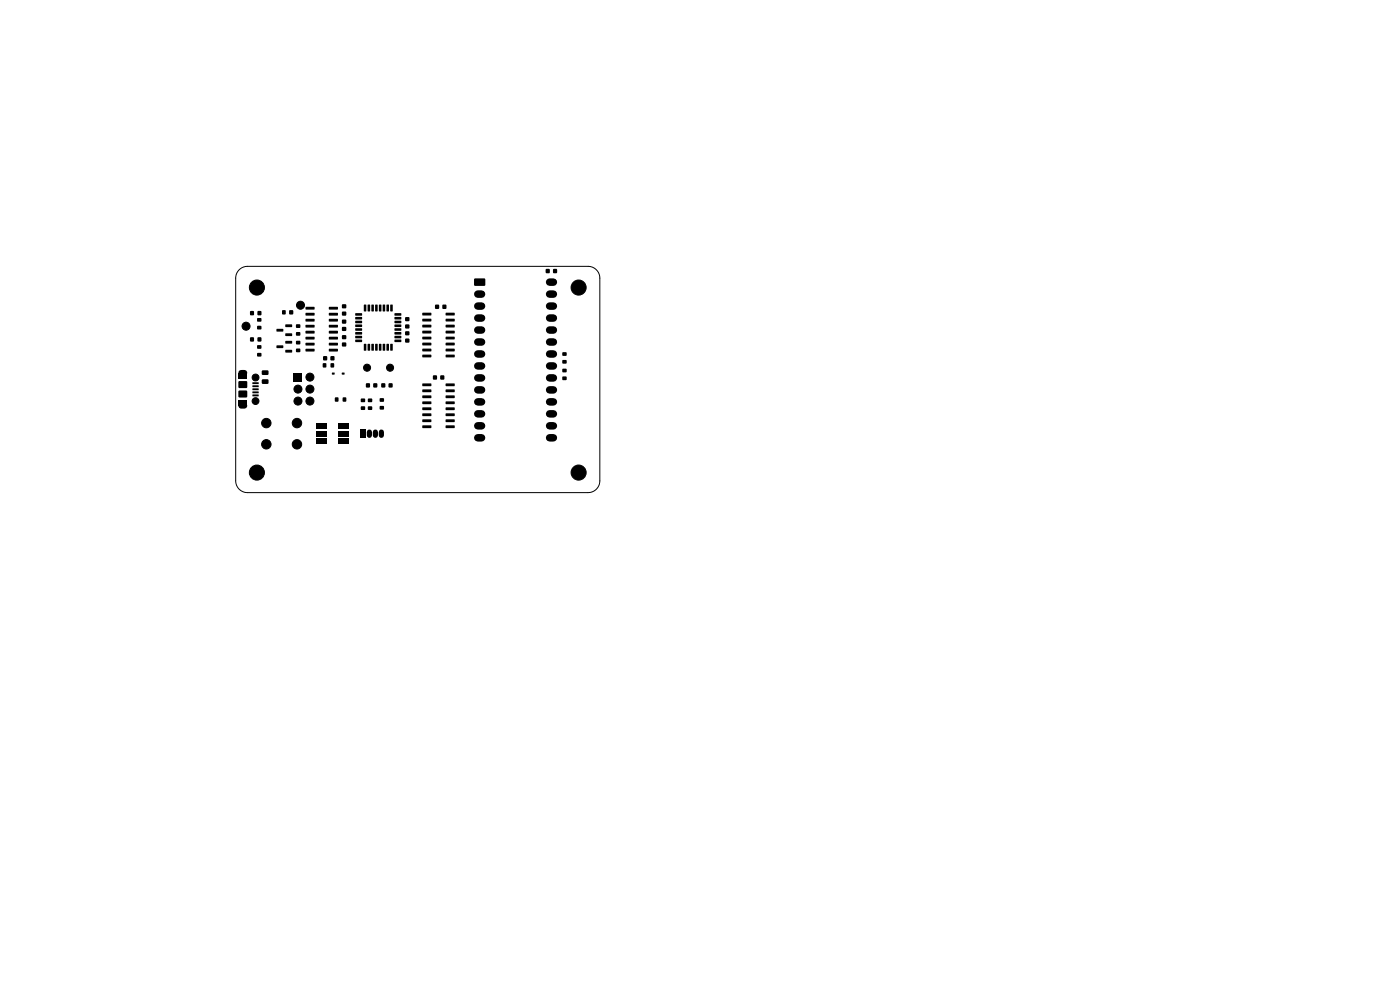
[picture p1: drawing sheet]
<svg xmlns="http://www.w3.org/2000/svg" width="297mm" height="210mm" viewBox="0 0 297 210" stroke-linecap="round" stroke-linejoin="round" font-family="sans-serif">
<g fill="#000">
<path d="M100.6 59.1h2.2l.2 .2-.1 1.2-.2 .2-2-.1-.1-.2zM115.8 57.1h.8v.8h-.8zM117.4 57.1h.7v.8h-.7zM50.6 79.1h1.9v1.2h-1.9zM53.1 66h.7v.8h-.7zM53.1 71.6h.7v.8h-.7zM54.7 66h.7v.8h-.7zM54.7 71.6h.7v.8h-.7zM54.6 74.9h.8v.7h-.8zM54.6 73.3h.8v.6h-.8zM54.6 69.2h.8v.6h-.8zM54.6 67.5h.8v.7h-.8z"/>
<path d="M55.6 78.6h1.2l.2 .2v.6l-.3 .2-1-.1-.2-.2zM58.7 69.8h1.3l.1 .5h-1.4zM58.7 73.3h1.3l.1 .5h-1.4zM59.9 65.8h.7v.9h-.7zM60.6 70.7h1.3l.1 .5-1.4 .1zM60.6 68.8h1.3l.1 .5-1.4 .1zM60.6 74.2h1.3l.1 .5-1.4 .1zM60.6 72.3h1.3l.1 .5-1.4 .1zM61.4 65.8h.8v.9h-.8zM62.8 68.8h.9v.7h-.9zM62.8 70.5h.9v.7h-.9zM62.8 72.3h.9v.7h-.9z"/>
<path d="M62.8 74h.9v.7h-.9zM64.8 65.1h1.9v.5l-1.8 .1zM64.8 66.4h1.9v.5h-1.8zM64.8 67.7l1.9-.1v.5l-1.8 .1zM64.8 68.9h1.9v.5l-1.8 .1zM64.8 70.2h1.9v.5h-1.8zM64.8 71.5l1.9-.1v.5l-1.8 .1zM64.8 72.7h1.9v.5l-1.8 .1zM64.8 74h1.9v.5l-1.8 .1zM68.5 77.1h.7v.8h-.7zM68.6 75.6h.8v.8h-.8zM69.8 74h1.8l.1 .5-1.9 .1z"/>
<path d="M69.8 72.7h1.8l.1 .5-1.9 .1zM69.8 71.5l1.8-.1 .1 .5-1.9 .1zM69.8 70.2h1.8l.1 .5h-1.9zM69.8 68.9h1.8l.1 .5-1.9 .1zM69.8 67.7l1.8-.1 .1 .5-1.9 .1zM69.8 66.4h1.8l.1 .5h-1.9zM69.8 65.1h1.8l.1 .5-1.9 .1zM70.1 75.6h.8v.8h-.8zM70.2 77.1h.6v.8h-.6zM70.4 79.1h.6v.3h-.6zM72.6 69.4h.8v.8h-.8zM72.6 67.8h.8v.8h-.8z"/>
<path d="M72.5 79.1h.6v.3h-.6zM72.6 71.1h.8v.8h-.8zM72.6 72.7h.8v.8h-.8zM72.6 64.6h.8v.8h-.8zM72.6 66.1h.8v.8h-.8zM75.4 66.5l1.3-.1 .1 .5-1.4 .1zM75.4 67.3l1.3-.1 .1 .5-1.4 .1zM75.4 68.1l1.3-.1 .1 .5-1.4 .1zM75.4 68.9l1.3-.1 .1 .5-1.4 .1zM75.4 69.7l1.3-.1 .1 .5-1.4 .1zM75.4 70.5l1.3-.1 .1 .5-1.4 .1zM75.4 71.3l1.3-.1 .1 .5-1.4 .1z"/>
<path d="M75.4 72.1l1.3-.1 .1 .5-1.4 .1zM77.2 73h.5l-.1 1.4-.4-.1zM77.2 64.6l.5 .1-.1 1.4-.4-.1zM78 73h.5l-.1 1.4-.4-.1zM78 64.6l.5 .1-.1 1.4-.4-.1zM78.8 73h.5l-.1 1.4-.4-.1zM78.8 64.6l.5 .1-.1 1.4-.4-.1zM79.6 73h.5l-.1 1.4-.4-.1zM79.6 64.6l.5 .1-.1 1.4-.4-.1zM80.4 73h.5l-.1 1.4-.4-.1zM80.4 64.6l.5 .1-.1 1.4-.4-.1zM81.2 73h.5l-.1 1.4-.4-.1z"/>
<path d="M81.2 64.6l.5 .1-.1 1.4-.4-.1zM82 73h.5l-.1 1.4-.4-.1zM82 64.6l.5 .1-.1 1.4-.4-.1zM82.8 73h.5l-.1 1.4-.4-.1zM82.8 64.6l.5 .1-.1 1.4-.4-.1zM83.7 72.1l1.4-.1v.5l-1.3 .1zM83.7 71.3l1.4-.1v.5l-1.3 .1zM83.7 70.5l1.4-.1v.5l-1.3 .1zM83.7 69.7l1.4-.1v.5l-1.3 .1zM83.7 68.9l1.4-.1v.5l-1.3 .1zM83.7 68.1l1.4-.1v.5l-1.3 .1zM83.7 67.3l1.4-.1v.5l-1.3 .1z"/>
<path d="M83.7 66.5l1.4-.1v.5l-1.3 .1zM86 67.3h.8v.8h-.8zM86 68.9h.8v.7h-.8zM86 70.3h.8v.8h-.8zM86 71.9h.8v.7h-.8zM89.6 66.4l1.8-.1 .1 .5-1.8 .1zM89.6 67.6h1.8l.1 .5-1.8 .1zM89.6 68.9h1.8l.1 .5-1.8 .1zM89.6 70.2h1.8l.1 .4-1.8 .1zM89.6 71.5l1.8-.1 .1 .5-1.8 .1zM89.6 72.7h1.8l.1 .5-1.8 .1zM89.6 74h1.8l.1 .5h-1.8z"/>
<path d="M89.6 75.3l1.8-.1 .1 .5-1.8 .1zM91.9 79.7h.8v.8h-.8zM92.3 64.7h.8v.8h-.8zM93.4 79.7h.8v.8h-.8zM93.9 64.7h.8v.8h-.8zM94.6 75.3l1.8-.1 .1 .5-1.9 .1zM94.6 74h1.8l.1 .5h-1.9zM94.6 72.7h1.8l.1 .5-1.9 .1zM94.6 71.5l1.8-.1 .1 .5-1.9 .1zM94.6 70.2h1.8l.1 .4-1.9 .1zM94.6 68.9h1.8l.1 .5-1.9 .1zM94.6 67.6h1.8l.1 .5-1.9 .1z"/>
<path d="M94.6 66.4l1.8-.1 .1 .5-1.9 .1zM119.3 76.4h.9v.7h-.9zM119.3 74.8h.9v.6h-.9zM119.3 78.3h.9v.6h-.9zM119.3 79.9h.9v.7h-.9zM50.6 84.9h1.9v1.2h-1.9zM50.6 80.9h1.8v1.4h-1.8zM50.6 82.9h1.8v1.4h-1.8zM53.6 81.1h1.2l.1 .3-1.3 .1zM53.6 81.8l1.2-.1 .1 .4h-1.3zM53.6 82.4h1.2l.1 .3-1.3 .1zM53.6 83.1l1.2-.1 .1 .4h-1.3z"/>
<path d="M53.6 83.7h1.2l.1 .3-1.3 .1zM55.6 80.5h1.2l.2 .2v.6l-.3 .2-1-.1-.2-.2zM62.4 79.2h1.7v1.7h-1.7zM67 89.9h2.2v1.1h-2.2zM67 91.5h2.2v1.1h-2.2zM67 93.1h2.2v1.1h-2.2zM71.8 93.1h2.2v1.1h-2.2zM71.8 91.5h2.2v1.1h-2.2zM71.8 89.9h2.2v1.1h-2.2zM71.1 84.3h.7v.9h-.7zM72.7 84.3h.7v.9h-.7zM76.5 91.1h1.1v1.8h-1.1z"/>
<path d="M76.6 84.6h.8v.7h-.8zM76.6 86.2h.8v.7h-.8zM77.7 81.3h.7v.9h-.7zM78.1 84.6h.8v.7h-.8zM78.1 86.2h.8v.7h-.8zM79.2 81.3h.8v.9h-.8zM80.6 84.5h.8v.7h-.8zM80.6 86.2h.8v.6h-.8zM80.9 81.3h.8v.9h-.8zM82.5 81.3h.7v.9h-.7zM89.6 81.4l1.8-.1 .1 .5-1.8 .1zM89.6 82.6h1.8l.1 .5-1.8 .1z"/>
<path d="M89.6 83.9h1.8l.1 .5-1.8 .1zM89.6 85.2h1.8l.1 .4-1.8 .1zM89.6 86.5l1.8-.1 .1 .5-1.8 .1zM89.6 87.7h1.8l.1 .5-1.8 .1zM89.6 89h1.8l.1 .5h-1.8zM89.6 90.3l1.8-.1 .1 .5-1.8 .1zM94.6 90.3l1.8-.1 .1 .5-1.9 .1zM94.6 89h1.8l.1 .5h-1.9zM94.6 87.7h1.8l.1 .5-1.9 .1zM94.6 86.5l1.8-.1 .1 .5-1.9 .1zM94.6 85.2h1.8l.1 .4-1.9 .1zM94.6 83.9h1.8l.1 .5-1.9 .1z"/>
<path d="M94.6 82.6h1.8l.1 .5-1.9 .1zM94.6 81.4l1.8-.1 .1 .5-1.9 .1z"/>
</g>
<g fill="#000" stroke="#000" stroke-width=".21">
<circle cx="52.2" cy="69.2" r=".85"/>
<circle cx="54.5" cy="61" r="1.6"/>
<circle cx="63.7" cy="64.7" r=".85"/>
<circle cx="65.7" cy="80" r=".85"/>
<circle cx="77.9" cy="78" r=".75"/>
<circle cx="82.7" cy="78" r=".75"/>
<circle cx="122.8" cy="61" r="1.6"/>
<circle cx="54.2" cy="80.1" r=".72"/>
<circle cx="54.2" cy="85.1" r=".72"/>
<circle cx="56.5" cy="94.2" r="1"/>
<circle cx="56.5" cy="89.7" r="1"/>
<circle cx="63" cy="94.2" r="1"/>
<circle cx="63" cy="89.7" r="1"/>
<circle cx="63.2" cy="85.1" r=".85"/>
<circle cx="63.2" cy="82.5" r=".85"/>
<circle cx="65.7" cy="82.5" r=".85"/>
<circle cx="65.7" cy="85.1" r=".85"/>
<circle cx="54.5" cy="100.2" r="1.6"/>
<circle cx="122.8" cy="100.2" r="1.6"/>
</g>
<path d="M78.4 91.7v.6M79.6 91.7v.6M80.9 91.7v.6" fill="none" stroke="#000" stroke-width="1.1"/>
<path d="M51.2 79.1h.7M51.2 86.1h.7" fill="none" stroke="#000" stroke-width="1.2"/>
<g fill="none" stroke="#000" stroke-width="1.6">
<path d="M116.6 59.9h.8M101.4 62.4h.8M101.4 64.9h.8M101.4 67.5h.8M101.4 70h.8M101.4 72.6h.8M101.4 75.1h.8M101.4 77.6h.8M116.6 62.4h.8M116.6 64.9h.8M116.6 67.5h.8M116.6 70h.8"/>
<path d="M116.6 72.6h.8M116.6 75.1h.8M116.6 77.6h.8M101.4 80.2h.8M101.4 82.7h.8M101.4 85.3h.8M101.4 87.8h.8M101.4 90.3h.8M101.4 92.9h.8M116.6 80.2h.8M116.6 82.7h.8M116.6 85.3h.8"/>
<path d="M116.6 87.8h.8M116.6 90.3h.8M116.6 92.9h.8"/>
</g>
<path d="M50.7 57.2l.7-.5 1.1-.2h72.3a2.5 2.5 0 0 1 2.4 2.5v43a2.5 2.5 0 0 1-2.5 2.5h-72.2a2.5 2.5 0 0 1-2.5-2.5v-43l.2-.9z" fill="none" stroke="#000" stroke-width=".21"/>
</svg>
